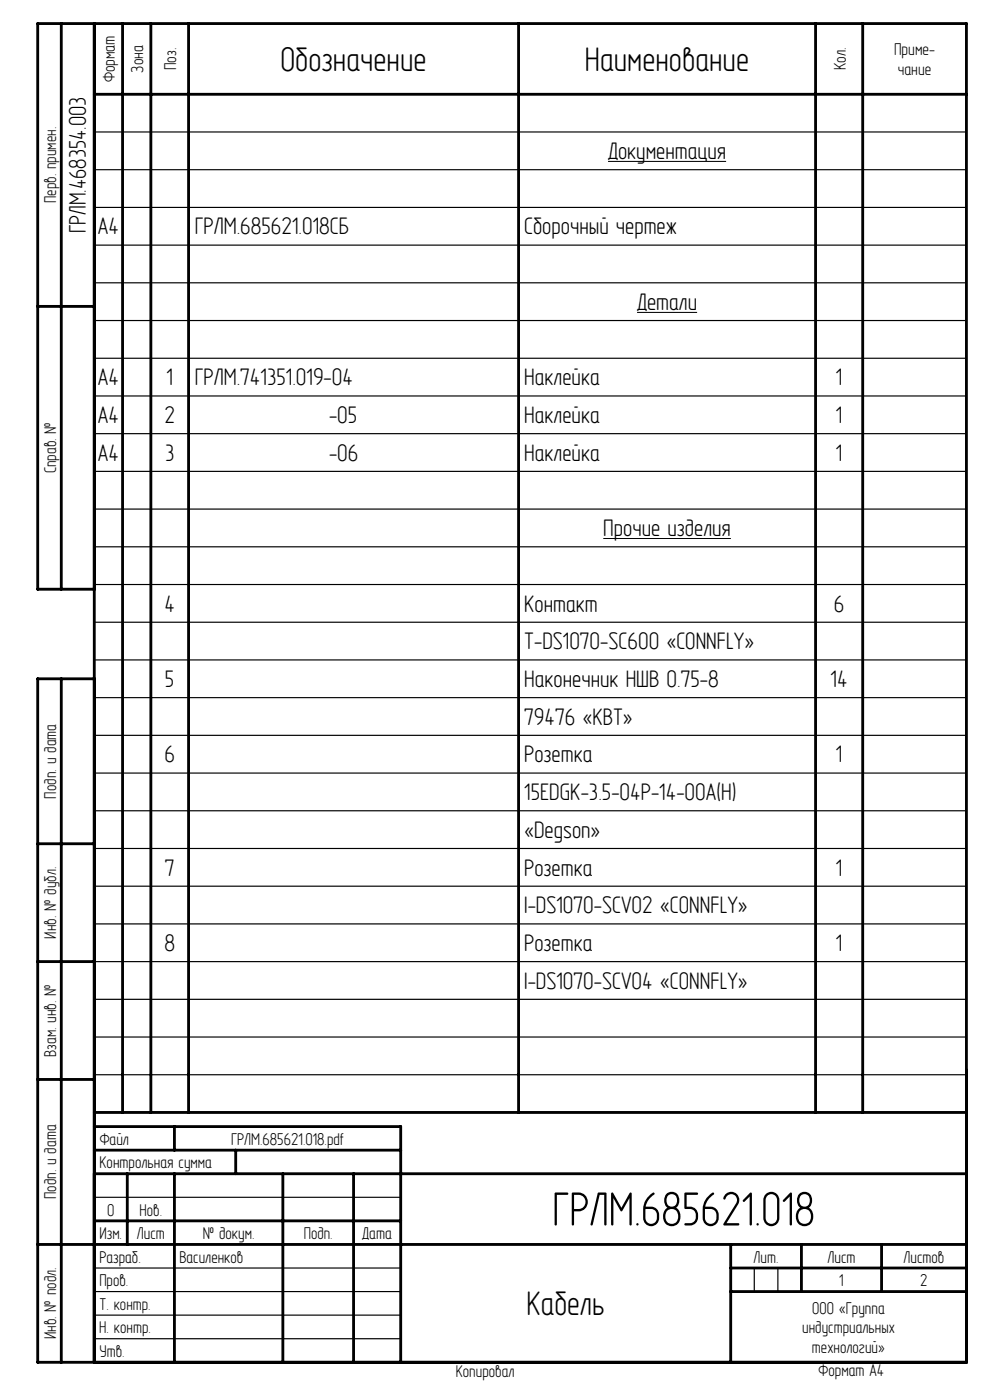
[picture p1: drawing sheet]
<svg xmlns="http://www.w3.org/2000/svg" width="210mm" height="297mm" viewBox="0 0 210 297" stroke-linecap="round" stroke-linejoin="round" font-family="sans-serif">
<defs><g id="words">
<text font-size="11" x="117.2" y="260">ГРЛМ.685621.018</text>
<g font-size="7.8">
<text x="59.5" y="15">Обозначение</text>
<text x="124.1" y="15">Наименование</text>
<text x="111.7" y="279">Кабель</text>
</g>
<g font-size="5.5">
<text x="129" y="33.7">Документация</text>
<text x="18.2" y="49.5" transform="rotate(-90 18.2 49.5)">ГРЛМ.468354.003</text>
<text x="20.8" y="49.7">А4</text>
<text x="41.3" y="49.7">ГРЛМ.685621.018СБ</text>
<text x="111.2" y="49.7">Сборочный чертеж</text>
<text x="135.1" y="65.8">Детали</text>
<text x="20.8" y="81.8">А4</text>
<text x="35.3" y="81.8">1</text>
<text x="41.3" y="81.8">ГРЛМ.741351.019-04</text>
<text x="111.2" y="81.8">Наклейка</text>
<text x="177.3" y="81.8">1</text>
<text x="20.8" y="89.7">А4</text>
<text x="34.9" y="89.7">2</text>
<text x="69.8" y="89.7">-05</text>
<text x="111.2" y="89.7">Наклейка</text>
<text x="177.3" y="89.7">1</text>
<text x="20.8" y="97.7">А4</text>
<text x="35" y="97.7">3</text>
<text x="69.8" y="97.7">-06</text>
<text x="111.2" y="97.7">Наклейка</text>
<text x="177.3" y="97.7">1</text>
<text x="128" y="113.7">Прочие изделия</text>
<text x="34.9" y="129.7">4</text>
<text x="111.2" y="129.7">Контакт</text>
<text x="176.9" y="129.7">6</text>
<text x="111.2" y="137.8">T-DS1070-SC600 «CONNFLY»</text>
<text x="35" y="145.7">5</text>
<text x="111.2" y="145.7">Наконечник НШВ 0.75-8</text>
<text x="176.2" y="145.7">14</text>
<text x="111.2" y="153.8">79476 «КВТ»</text>
<text x="34.9" y="161.7">6</text>
<text x="111.2" y="161.7">Розетка</text>
<text x="177.3" y="161.7">1</text>
<text x="111.2" y="169.7">15EDGK-3.5-04P-14-00A(H)</text>
<text x="111.2" y="177.7">«Degson»</text>
<text x="35" y="185.7">7</text>
<text x="111.2" y="185.7">Розетка</text>
<text x="177.3" y="185.7">1</text>
<text x="111.2" y="193.8">I-DS1070-SCV02 «CONNFLY»</text>
<text x="34.9" y="201.7">8</text>
<text x="111.2" y="201.7">Розетка</text>
<text x="177.3" y="201.7">1</text>
<text x="111.2" y="209.8">I-DS1070-SCV04 «CONNFLY»</text>
</g>
<g font-size="3.9">
<text x="189.7" y="11.8">Приме-</text>
<text x="24.4" y="17.5" transform="rotate(-90 24.4 17.5)">Формат</text>
<text x="30.4" y="15.4" transform="rotate(-90 30.4 15.4)">Зона</text>
<text x="37.4" y="14.9" transform="rotate(-90 37.4 14.9)">Поз.</text>
<text x="179.4" y="14.9" transform="rotate(-90 179.4 14.9)">Кол.</text>
<text x="190.4" y="16">чание</text>
<text x="11.9" y="43.1" transform="rotate(-90 11.9 43.1)">Перв. примен.</text>
<text x="11.9" y="100.4" transform="rotate(-90 11.9 100.4)">Справ. №</text>
<text x="11.9" y="169.4" transform="rotate(-90 11.9 169.4)">Подп. и дата</text>
<text x="11.9" y="199.1" transform="rotate(-90 11.9 199.1)">Инв. № дубл.</text>
<text x="11.9" y="224.2" transform="rotate(-90 11.9 224.2)">Взам. инв. №</text>
<text x="21.2" y="242.9">Файл</text>
<text x="49" y="242.9">ГРЛМ.685621.018.pdf</text>
<text x="21.1" y="247.9">Контрольная сумма</text>
<text x="11.9" y="254.4" transform="rotate(-90 11.9 254.4)">Подп. и дата</text>
<text x="22.7" y="257.9">0</text>
<text x="29.6" y="257.9">Нов.</text>
<text x="21.1" y="262.9">Изм.</text>
<text x="29" y="262.9">Лист</text>
<text x="43" y="262.9">№ докум.</text>
<text x="64.4" y="262.9">Подп.</text>
<text x="76.9" y="262.9">Дата</text>
<text x="21.1" y="267.9">Разраб.</text>
<text x="38.1" y="267.9">Василенков</text>
<text x="159.9" y="267.9">Лит.</text>
<text x="175.5" y="267.9">Лист</text>
<text x="191.7" y="267.9">Листов</text>
<text x="21.1" y="272.9">Пров.</text>
<text x="178" y="272.9">1</text>
<text x="195.2" y="272.9">2</text>
<text x="21.1" y="277.9">Т. контр.</text>
<text x="172.3" y="278.7">ООО «Группа</text>
<text x="11.9" y="284.1" transform="rotate(-90 11.9 284.1)">Инв. № подл.</text>
<text x="21.1" y="282.9">Н. контр.</text>
<text x="21.1" y="287.9">Утв.</text>
<text x="170.2" y="282.9">индустриальных</text>
<text x="172.2" y="287.1">технологий»</text>
<text x="96.7" y="292.1">Копировал</text>
<text x="173.6" y="291.9">Формат A4</text>
</g>
</g></defs>
<path d="M129 34.2h25M135.1 66.3h12.8M128 114.2h27" fill="none" stroke="#000" stroke-width=".21"/>
<g fill="none" stroke="#000" stroke-width=".25">
<path d="M20 28h185M20 36h185M20 44h185M20 52h185M20 60h185M20 68h185M20 76h185M20 84h185M20 92h185M20 100h185M20 108h185M20 116h185"/>
<path d="M20 124h185M20 132h185M20 140h185M20 148h185M20 156h185M20 164h185M20 172h185M20 180h185M20 188h185M20 196h185M20 204h185M20 212h185"/>
<path d="M20 220h185M20 228h185M20 254h65M20 279h65M20 274h65M20 269h65M160 269v5M165 269v5M20 284h65"/>
</g>
<g fill="none" stroke="#000" stroke-width=".6">
<path d="M13 5v120M20 5v284M26 5v231M32 5v231M40 5v231M110 5v231M173 5v231M183 5v231M20 20h185M8 65h12M20 125h-12v-120h197v284h-197v-145h12M13 144v145"/>
<path d="M8 179h12M8 204h12M8 229h12M20 239h65v50M20 236h185M37 239v5M20 249h185M20 259h65M20 244h65M27 249v15M37 249v40M50 244v5"/>
<path d="M60 249v40M75 249v40M8 264h197M155 274h50M155 269h50M155 264v25M170 264v10M187 264v10"/>
</g>
<use href="#words"/>
</svg>
